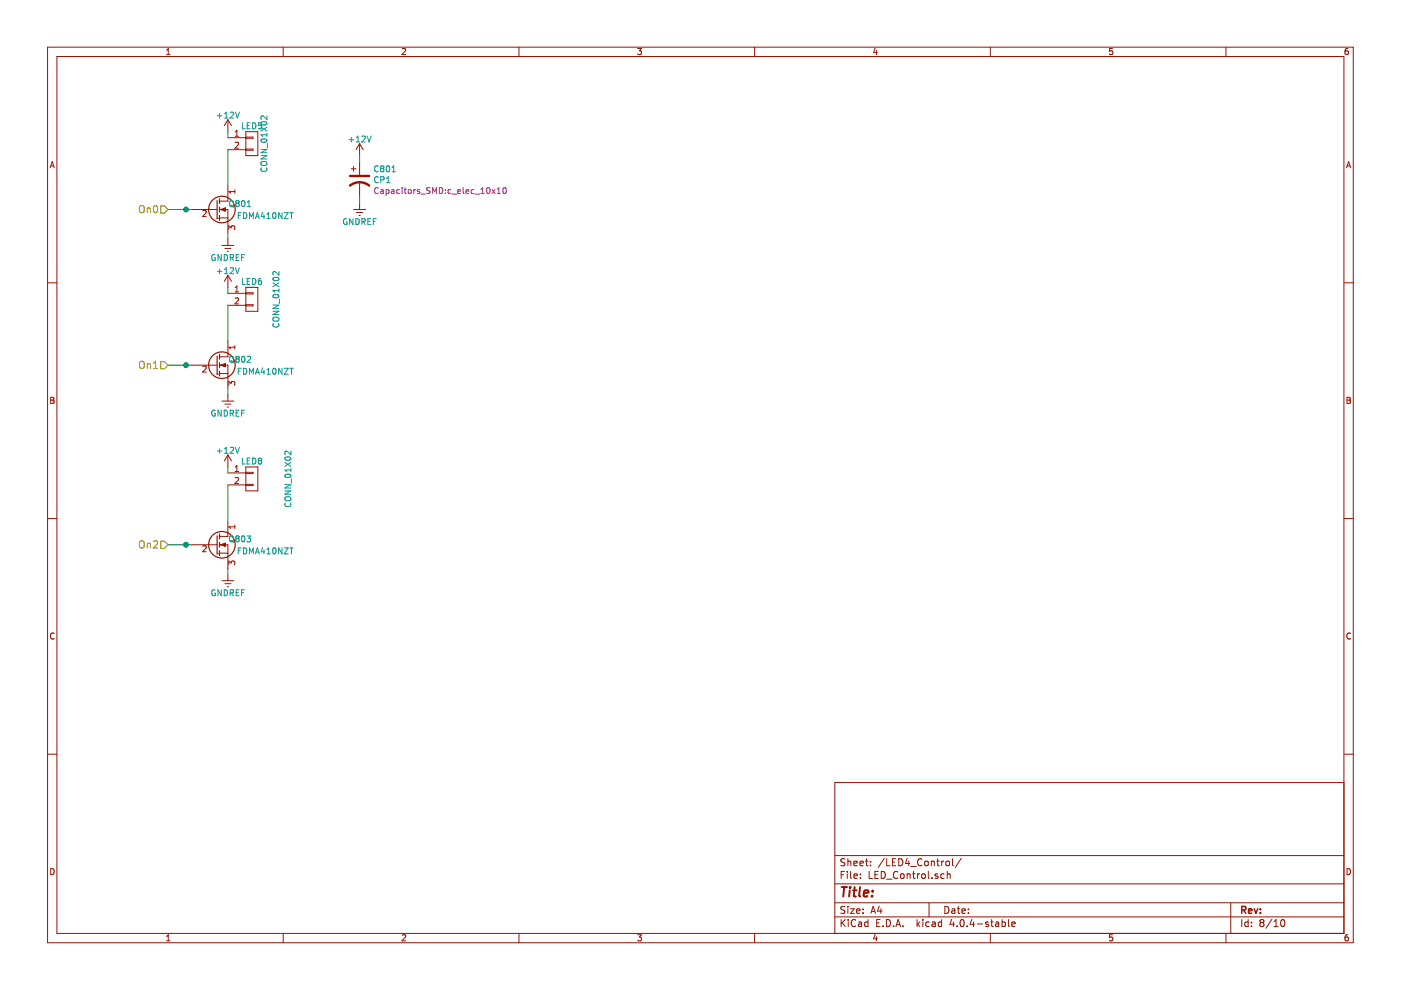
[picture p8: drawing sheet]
<svg xmlns="http://www.w3.org/2000/svg" width="297mm" height="210mm" viewBox="0 0 297 210" stroke-linecap="round" stroke-linejoin="round" font-family="sans-serif">
<g fill="none" stroke="#981200" stroke-width=".25">
<path d="M46 46.3h.1M46 42.5v3.8M46.5 42.1v1.1M46.5 43.9v1M46.5 45.7v1M46 79.3h.1M46 75.5v3.8M46.5 75.1v1.1M46.5 76.9v1M46.5 78.7v1M46 117.4h.1M46 113.6v3.8"/>
<path d="M46.5 113.2v1M46.5 115v1M46.5 116.8v1"/>
<circle cx="47" cy="44.4" r="2.82"/>
<circle cx="47" cy="77.4" r="2.82"/>
<circle cx="47" cy="115.5" r="2.82"/>
</g>
<g fill="none" stroke="#981200" stroke-width=".21">
<path d="M10.1 10h276.8v189.9h-276.8zM12.1 12h272.8v185.9h-272.8zM35.3 11.6h.8M35.3 10.6l.4-.3v1.3M60 10v2M85.3 10.4l.5-.1 .2 .3-.8 1h.8M110 10v2M135.2 10.3h.8l-.4 .5h.3l.1 .2-.1 .4-.2 .2-.5-.2M160 10v2M185.5 10.2l-.3 .9h.8M185.8 10.7v.9M210 10v2"/>
<path d="M235.9 10.3h-.6l-.1 .6 .6-.1 .1 .5-.2 .3-.5-.2M259.9 10v2M285.8 10.3h-.4l-.2 .3v.7l.2 .3 .4-.2 .1-.4-.1-.2h-.4l-.2 .2M10.6 35.6l.5-1.3 .4 1.3M10.8 35.2h.6M48.3 39.3v3.3h-1.8M48.3 25.4v2.5M48.3 29.2h3.8M48.3 31.7h3.8M48.3 25.4l-.7 1.3M48.3 25.4l.8 1.3M49.9 28.9h.7"/>
<path d="M49.9 28l.3-.4v1.3M49.9 30.3l.4-.1 .3 .3-.8 .9h.8M52.1 27.9h2.6v5.1h-2.6zM52.1 31.6h1.5v.3h-1.5M52.1 29.1h1.5v.2h-1.5M74.5 35.8h1M75 35.3v1M76.2 30.5v2.5M76.2 34.3v2.8M76.2 38.6v3.3M76.2 30.5l-.7 1.2M76.2 30.5l.8 1.2"/>
<path d="M285.5 35.6l.4-1.3 .5 1.3M285.6 35.2h.6M10.1 60h2M40.7 44.4h5.3M43 44.7l.5-.1 .2 .4-.8 .9h.8M46.5 46.2h1.8M46.5 44.4h1.8v5.1M47 52h2.6M47.7 52.7h1.3M48.2 53.3h.2M48.3 50.8v1.2M48.3 58.4v2.5"/>
<path d="M48.3 58.4l-.7 1.3M48.3 58.4l.8 1.3M48.5 48.7v-.8l.5 .4 .1-.4h.6l.1 .2-.1 .6M49.8 40.3v.7M49.8 40.6h-1.3l.4 .4M75 44.4h2.5M75.6 45.1h1.3M76.1 45.7h.3M76.2 43.2v1.2M284.9 60h2M40.7 77.4h5.3M43 77.7l.5-.1 .2 .4-.8 .9h.8"/>
<path d="M46.5 77.4h1.8v5.1M46.5 79.2h1.8M48.3 72.3v3.3h-1.8M48.3 62.2h3.8M48.3 64.7h3.8M49.8 73.3v.7M49.8 73.6h-1.3l.4 .4M49.9 61l.3-.4v1.3M49.9 63.3l.4-.1 .3 .3-.8 .9h.8M49.9 61.9h.7M52.1 60.9h2.6v5.1h-2.6zM52.1 62.1h1.5v.2h-1.5"/>
<path d="M52.1 64.6h1.5v.3h-1.5M10.7 84.2h.5l.2 .3-.2 .3 .3 .3-.2 .4h-.6zM10.7 84.8h.5M47 85h2.6M47.7 85.7h1.3M48.2 86.3h.2M48.3 83.8v1.2M48.3 96.5v2.5M48.3 96.5l-.7 1.2M48.3 96.5l.8 1.2M48.5 81.7v-.8l.5 .4 .1-.4h.6l.1 .2-.1 .6M49.9 99.1l.3-.4v1.3"/>
<path d="M49.9 100h.7M52.1 99h2.6v5.1h-2.6zM285.6 84.2h.4l.3 .3-.3 .3 .3 .3-.2 .4h-.5zM285.6 84.8h.4M10.1 109.9h2M40.7 115.5h5.3M43 115.8l.5-.1 .2 .4-.8 .9h.8M46.5 115.5h1.8v5.1M46.5 117.3h1.8M48.3 110.4v3.3h-1.8M48.3 100.3h3.8M48.3 102.8h3.8"/>
<path d="M48.5 119.7v-.7l.5 .4 .1-.4h.6l.1 .2-.1 .5M49.8 111.3v.8M49.8 111.7h-1.3l.4 .4M49.9 101.3l.4-.1 .3 .4-.8 .9h.8M52.1 100.1h1.5v.3h-1.5M52.1 102.7h1.5v.2h-1.5M284.9 109.9h2M11.5 134.3a.58 .58 0 0 0-.8 .5 .58 .58 0 0 0 .8 .6M47 123.1h2.6M47.7 123.8h1.3M48.2 124.4h.2M48.3 121.9v1.2"/>
<path d="M286.3 134.3a.58 .58 0 0 0-.8 .5 .58 .58 0 0 0 .8 .6M10.1 159.9h2M284.9 159.9h2M284.9 165.9h-107.9v32M10.7 184.2a.65 .65 0 0 1 .8 .6 .65 .65 0 0 1-.8 .7zM35.3 198.5l.4-.3v1.3M35.3 199.5h.8M60 197.9v2M85.3 198.3l.5-.1 .2 .3-.8 1h.8M110 197.9v2M135.2 198.2h.8l-.4 .5h.3l.1 .2-.1 .5-.2 .1-.5-.1M160 197.9v2"/>
<path d="M177 194.4h107.9M177 191.4h107.9M177 187.4h107.9M177 181.4h107.9M178.3 185.5h.6M178.3 195v1.5M178.5 195.6l.7 .9M179.1 184.8h-.8v1.5M179.1 192.2h-.6l-.2 .2v.4l.8 .3v.4l-.2 .2-.6-.1M179.1 182.1h-.6l-.2 .2v.3l.8 .4v.4l-.2 .2-.6-.1M179.2 195l-.9 .8M179.6 184.8v.1"/>
<path d="M179.6 185.3v1M179.8 182.1v1.5M179.8 192.2v.1M179.8 192.7v1M179.8 182.7l.2-.1h.3l.1 1M179.8 195v.1M179.8 195.5v1M180.3 192.7h.8l-.8 1h.8M180.3 184.8v1.3l.3 .2M181 183.1l.7-.2v-.3h-.4l-.3 .2 .1 .7h.6M181.1 185.8l.7-.2-.1-.3h-.4l-.2 .2v.7h.6M181.4 195.1a.71 .71 0 0 0-1 .5 .71 .71 0 0 0 .7 .9l.3-.2"/>
<path d="M181.6 193.2l.7-.2v-.2l-.5-.1-.2 .2 .1 .7h.6M182 195.5h.6l.1 1M182.3 183.1l.7-.2v-.3h-.4l-.3 .2 .1 .7h.6M182.4 186.1v.2M182.4 185.3v.2M182.7 195.8l-.7 .3 .2 .4 .5-.1M183 193.5v.2M183 192.8v.1M183.5 182.6h.6M183.7 182.1v1.3l.4 .2M184 195.5h-.4l-.3 .2 .1 .6 .2 .2 .4-.1M184 195v1.5"/>
<path d="M184.3 184.8v1.5h.7M184.6 182.6v.2M184.6 183.4v.2M184.6 193.7l.5-1.5 .5 1.5M184.8 193.2h.7M185.5 185.5h.5M185.5 198.1l-.3 .9h.8M185.8 198.6v.9M185.9 195.7h.5M186.2 184.8h-.7v1.5h.7M186.4 192.1l-.3 1.1h.9M186.6 195h-.7v1.5h.7"/>
<path d="M186.8 192.7v1M186.8 184.8a.76 .76 0 0 1 .9 .7 .76 .76 0 0 1-.9 .8zM187.2 196.3v.2M187.5 182l-1.3 1.9M187.9 195a.76 .76 0 0 1 .9 .7 .76 .76 0 0 1-.9 .8zM188 186.4h1.1M188 182.1v1.5h.7M189.2 182.8h.5M189.4 196.3v.2M189.9 182.1h-.7v1.5h.7M189.9 196.5l.5-1.5 .5 1.5M190.1 196h.7"/>
<path d="M190.4 184.9a.71 .71 0 0 0-1 .5 .71 .71 0 0 0 .7 .9l.3-.2M190.6 182.1a.76 .76 0 0 1 .8 .7 .76 .76 0 0 1-.8 .8zM191 185.4l.2-.1 .4 .1 .1 .6-.1 .2-.4 .1-.2-.2zM191.4 196.3v.2M192.3 185.4l.2-.1h.4l.1 1M192.3 185.3v1M192.3 182l-.3 1.1h.9M192.7 182.6v1M193.1 183.7h1.2M193.5 185.3h.5M193.7 184.8v1.3l.3 .2M194.4 195v1.5"/>
<path d="M194.5 185.3v1M194.6 195.9l.4 .6M195 185.3l-.5 .2M195 195.5l-.6 .5M195.5 185.4l.2-.1 .4 .1 .1 .6-.1 .2-.4 .1-.2-.2zM195.5 182.2a.71 .71 0 0 0-1 .5 .71 .71 0 0 0 .7 .9l.3-.2M195.7 195v.1M195.7 195.5v1M196.1 182.7l.2-.1 .4 .1 .1 .6-.1 .2-.4 .1-.2-.2zM196.8 184.8v1.3l.2 .2M197 191.4v3M197 195.5h-.4l-.3 .2 .1 .6 .2 .2 .4-.1"/>
<path d="M197.5 182.7l.2-.1h.3l.1 1M197.5 182.6v1M197.6 186.1v.2M197.7 195.5h.5l.1 1M198.3 195.8l-.7 .3 .2 .4 .5-.1M198.6 182.6h.6M198.8 182.1v1.3l.4 .2M198.8 185.3h-.3l-.3 .2 .1 .2 .5 .1v.4h-.6M199.6 195.5h-.4l-.3 .2 .1 .6 .2 .2 .4-.1M199.6 195v1.5M199.7 182.6v1M200.1 182.6l-.4 .3"/>
<path d="M200.2 185.3h-.5l-.2 .2v.6l.2 .2 .5-.1M200.3 192.2a.76 .76 0 0 1 .9 .7 .76 .76 0 0 1-.9 .8zM200.6 182.7l.2-.1 .4 .1 .1 .6-.1 .2-.4 .1-.2-.2zM200.8 185.4l.2-.1h.4l.1 1M200.8 184.8v1.5M201.8 194.9l-.4 1.1h1M201.8 192.8h.6l.1 .9M202 182.1v1.3l.2 .2M202.1 195.5v1M202.5 193l-.8 .3 .3 .4 .5-.1M202.9 196.3v.2M203 192.7h.5"/>
<path d="M203.2 192.2v1.3l.3 .2M203.7 195.1l.2-.1a.8 .8 0 0 1 .5 .7 .8 .8 0 0 1-.5 .8l-.3-.6zM203.8 182l-1.3 1.9M204 193.2l.7-.2-.1-.2-.4-.1-.2 .2v.7h.6M205 196.3v.2M205.3 193.5v.2M205.3 192.8v.1M206 194.9l-.3 1.1h.9M206.4 195.5v1M207.2 195.9h1.1M209.5 195.5h-.3l-.2 .2v.2l.5 .1v.4h-.5M210 197.9v2"/>
<path d="M210 195.5h.6M210.3 195v1.3l.3 .2M211.1 195.5h.6l.1 1M211.8 195.8l-.8 .3 .3 .4 .5-.1M212.5 195.5h.4l.3 .2-.2 .7h-.5M212.5 195v1.5M213.8 195v1.3l.2 .2M214.5 196l.7-.2v-.3h-.5l-.2 .2 .1 .7h.6M235.9 198.2h-.6l-.1 .6 .6-.1 .1 .5-.2 .3-.5-.1M259.9 197.9v2M260.9 191.4v6.5M263.3 195v1.5"/>
<path d="M264.6 195.5h-.4l-.3 .2 .1 .6 .2 .2 .4-.1M264.6 195v1.5M265.3 196.3v.2M265.3 195.5v.2M267.4 195.6l-.3 .3 .1 .4 .2 .2h.3l.3-.3v-.3l-.3-.3M267.4 195.6l-.3-.3 .3-.3h.3l.3 .2-.3 .4M267.4 195.6h.3M269.7 194.9l-1.3 1.9M270.1 196.5h.9M270.1 195.4l.4-.4v1.5M271.7 195.1l.2-.1a.8 .8 0 0 1 .5 .7 .8 .8 0 0 1-.5 .8l-.4-.6zM285.6 184.2a.65 .65 0 0 1 .7 .6 .65 .65 0 0 1-.7 .7z"/>
<path d="M285.8 198.2h-.4l-.2 .3v.7l.2 .3 .4-.1 .1-.5-.1-.2h-.4l-.2 .2"/>
</g>
<g fill="#981200" stroke="#981200" stroke-width=".21">
<path d="M46.8 44.4l1-.4v.8z"/>
<path d="M46.8 77.4l1-.4v.8z"/>
<path d="M46.8 115.5l1-.4v.8z"/>
</g>
<g fill="none" stroke="#009596" stroke-width=".21">
<path d="M46.1 24.5h.9M46.6 24.1v.9M47.6 25h.7M47.6 24.1l.4-.3v1.2M48.8 23.9l.5-.1 .2 .3-.8 .9h.8M49.9 23.8l.4 1.2 .5-1.2M51.4 26v1.3h.6M52.4 26.6h.4M53 26h-.6v1.3h.6M53.5 26a.64 .64 0 0 1 .8 .7 .64 .64 0 0 1-.8 .6zM55.3 33h1.3l-1.3 .7h1.3M55.3 31.7h1.3l-1.3 .7h1.3"/>
<path d="M55.3 27l1.3 .8M55.4 34.4l.8-.2a.42 .42 0 0 1 .3 .3 .42 .42 0 0 1 0 .4l-.3 .2-.7-.1-.2-.2zM55.4 26h-.6v.6h.6v.6l-.2 .1-.4-.1M55.4 25.9a.69 .69 0 0 1 1.2 .3 .74 .74 0 0 1-1.3-.1zM55.4 35.6a.56 .56 0 0 0 .5 .8 .56 .56 0 0 0 .6-.8M55.4 29.6a.69 .69 0 0 1 1.2 .3 .74 .74 0 0 1-1.3-.1zM56.6 24.6v.8l-.9-.8-.4 .2 .1 .5M56.6 28.2v.7M56.6 28.6h-1.3l.4 .3M56.6 27l-1.3 .8M56.7 30.4v1M74 29.6h1"/>
<path d="M74.5 29.1v1M75.5 29.2l.4-.4v1.3M75.5 30.1h.7M76.7 28.9l.5-.1 .3 .4-.8 .9h.8M77.8 28.8l.4 1.3 .5-1.3M80.2 35.3a.56 .56 0 0 0-.8 .5 .56 .56 0 0 0 .8 .5M80.2 37.6a.56 .56 0 0 0-.8 .5 .56 .56 0 0 0 .8 .5M80.7 38.1h.6l.1-.5-.7-.1v1.2M80.9 35.7l-.2 .2v.4l.2 .1h.3l.2-.2-.1-.4-.1-.1M80.9 35.7l-.2-.2 .2-.3 .4 .1 .1 .2-.2 .2M80.9 35.7h.3M82 38.7h.7"/>
<path d="M82 37.8l.3-.3v1.2M82 35.3l.2-.1a.67 .67 0 0 1 .4 .6 .67 .67 0 0 1-.4 .6l-.3-.5zM83.1 36.4h.7M83.1 35.5l.4-.3v1.2M45.6 54a.59 .59 0 0 0-.7 .6 .59 .59 0 0 0 .7 .6l.1-.5h-.3M46.1 57.5h.9M46.6 57.1v.9M46.9 54v1.2l-.7-1.2v1.2M47.5 54a.64 .64 0 0 1 .7 .6 .64 .64 0 0 1-.7 .6zM47.6 57.1l.4-.3v1.2M47.6 58h.7M48.7 42.7l.3-.2 .3 .1 .2 .8a.42 .42 0 0 1-.2 .4 .42 .42 0 0 1-.4-.1l-.2-.3z"/>
<path d="M48.8 54.6h.6l.1-.5-.7-.1v1.2M48.8 56.9l.5-.1 .2 .3-.8 .9h.8M48.9 43.5l.4 .2M49.1 54.6l.4 .6M49.3 43.7l.3 .2M49.9 56.8l.4 1.2 .5-1.2M50.1 54.6h.4M50.2 43.1l-.2-.2 .2-.4 .5 .1v.3l-.2 .2M50.2 43.1l-.2 .2v.4l.2 .1h.3l.2-.2v-.4l-.2-.1M50.2 43.1h.3M50.5 45.7h.5M50.7 54h-.6v1.2h.6"/>
<path d="M51.1 45.1h-.6v1.3M51.2 54.6h.4M51.3 42.6l.2-.1a.67 .67 0 0 1 .4 .7 .67 .67 0 0 1-.4 .6l-.3-.5zM51.4 59v1.3h.6M51.6 45.1a.64 .64 0 0 1 .7 .6 .64 .64 0 0 1-.7 .7zM51.8 54h-.6v1.2M52.4 59.6h.4M52.4 43.8h.7M52.4 42.9l.4-.4v1.3M52.9 46.4v-1.3l.4 .9 .4-.9v1.3M53 59h-.6v1.3h.6M53.5 59a.64 .64 0 0 1 .8 .7 .64 .64 0 0 1-.8 .6z"/>
<path d="M54.2 46.4l.4-1.3 .4 1.3M54.3 46h.6M55.3 59l-.3 .1-.2 .3v.7l.2 .2 .4-.1-.1-.6-.3-.1-.2 .3M55.7 45l-.3 .9h.7M56 45.5v.9M56.6 46.4h.7M56.6 45.4l.3-.3v1.3M57.9 60l1.2 .8M57.9 45.2l.2-.1a.67 .67 0 0 1 .4 .6 .67 .67 0 0 1-.4 .7l-.3-.5zM58 58.9a.69 .69 0 0 1 1.1 .3 .74 .74 0 0 1-1.2-.1zM59.1 57.6v.8l-.9-.8-.3 .2 .1 .5M59.1 60l-1.2 .8"/>
<path d="M59.8 45.1v1.3l-.7-1.3v1.3M60.3 45.1h.8l-.8 1.3h.8M61.4 45.1h.8M61.8 45.1v1.3M73.5 46.4a.59 .59 0 0 0-.7 .6 .59 .59 0 0 0 .7 .5l.1-.4h-.3M74.8 46.4v1.2l-.7-1.2v1.2M75.5 46.4a.64 .64 0 0 1 .7 .6 .64 .64 0 0 1-.7 .6zM76.7 47l.6-.1 .1-.4-.7-.1v1.2M77 47l.4 .6M78 46.9h.4M78.6 46.4h-.6v1.2h.6M79.1 46.9h.5"/>
<path d="M79.7 46.4h-.6v1.2M48.7 75.7l.3-.2 .3 .1 .2 .8a.42 .42 0 0 1-.2 .4 .42 .42 0 0 1-.4-.1l-.2-.3zM48.9 76.5l.4 .2M49.3 76.7l.3 .2M50.2 76.1l-.2-.2 .2-.4 .5 .1v.3l-.2 .2M50.2 76.1l-.2 .2v.4l.2 .1h.3l.2-.2v-.4l-.2-.1M50.2 76.1h.3M50.5 78.7h.5M51.1 78.1h-.6v1.3M51.3 75.6l.2-.1a.67 .67 0 0 1 .4 .7 .67 .67 0 0 1-.4 .6l-.3-.5zM51.6 78.1a.64 .64 0 0 1 .7 .6 .64 .64 0 0 1-.7 .7zM52.4 75.6l.5-.1 .2 .4-.7 .9h.7"/>
<path d="M52.9 79.4v-1.3l.4 .9 .4-.9v1.3M54.2 79.4l.4-1.3 .4 1.3M54.3 79h.6M55.7 78l-.3 .9h.7M56 78.5v.9M56.6 78.4l.3-.3v1.3M56.6 79.4h.7M57.9 66h1.2l-1.2 .7h1.2M57.9 64.7h1.2l-1.2 .7h1.2M57.9 78.2l.2-.1a.67 .67 0 0 1 .4 .6 .67 .67 0 0 1-.4 .7l-.3-.5zM57.9 67.4l.8-.2a.42 .42 0 0 1 .4 .3 .42 .42 0 0 1 0 .4l-.4 .2-.7-.1-.1-.2zM57.9 62.6a.76 .76 0 0 1 1.2 .3 .74 .74 0 0 1-1.2-.1z"/>
<path d="M58 68.6a.56 .56 0 0 0 .5 .8 .56 .56 0 0 0 .5-.8M59.1 61.2v.7M59.1 61.6h-1.2l.3 .3M59.2 63.4v1M59.8 78.1v1.3l-.7-1.3v1.3M60.3 78.1h.8l-.8 1.3h.8M61.4 78.1h.8M61.8 78.1v1.3M45.6 87a.59 .59 0 0 0-.7 .6 .59 .59 0 0 0 .7 .6l.1-.5h-.3M46.1 95.6h.9M46.6 95.1v1M46.9 87v1.2l-.7-1.2v1.2"/>
<path d="M47.5 87a.64 .64 0 0 1 .7 .6 .64 .64 0 0 1-.7 .6zM47.6 95.2l.4-.4v1.3M47.6 96.1h.7M48.8 87.6h.6l.1-.5-.7-.1v1.2M48.8 94.9l.5-.1 .2 .4-.8 .9h.8M49.1 87.6l.4 .6M49.9 94.8l.4 1.3 .5-1.3M50.1 87.6h.4M50.7 87h-.6v1.2h.6M51.2 87.6h.4M51.4 97.1v1.3h.6M51.8 87h-.6v1.2"/>
<path d="M52.4 97.7h.4M53 97.1h-.6v1.3h.6M53.5 97.1a.64 .64 0 0 1 .8 .7 .64 .64 0 0 1-.8 .6zM55 97.7l-.2-.3 .2-.3 .4 .1 .1 .2-.3 .3M55 97.7l-.2 .2v.4l.2 .1h.2l.3-.3-.1-.3-.2-.1M55 97.7h.2M60.4 98l1.3 .9M60.5 97a.76 .76 0 0 1 1.2 .3 .74 .74 0 0 1-1.3-.1zM61.7 95.7v.7l-.9-.7-.4 .2 .1 .5M61.7 99.3v.7M61.7 99.7h-1.3l.4 .3M61.7 98l-1.3 .9"/>
<path d="M48.7 113.8l.3-.2 .3 .1 .2 .8a.42 .42 0 0 1-.2 .3 .42 .42 0 0 1-.4 0l-.2-.3zM48.9 114.6l.4 .2M49.3 114.8l.3 .2M50.2 114.2l-.2-.3 .2-.3 .5 .1v.2l-.2 .3M50.2 114.2l-.2 .2v.4l.2 .1h.3l.2-.3v-.3l-.2-.1M50.2 114.2h.3M50.5 116.7h.5M51.1 116.2h-.6v1.2M51.3 113.7l.2-.1a.67 .67 0 0 1 .4 .7 .67 .67 0 0 1-.4 .6l-.3-.5zM51.6 116.2a.64 .64 0 0 1 .7 .6 .64 .64 0 0 1-.7 .6zM52.4 113.6h.7l-.4 .5 .4 .1v.6l-.2 .1-.5-.1M52.9 117.4v-1.2l.4 .9 .4-.9v1.2"/>
<path d="M54.2 117.4l.4-1.2 .4 1.2M54.3 117.1h.6M55.7 116.1l-.3 .9h.7M56 116.6v.8M56.6 116.5l.3-.3v1.2M56.6 117.4h.7M57.9 116.3l.2-.1a.67 .67 0 0 1 .4 .6 .67 .67 0 0 1-.4 .6l-.3-.4zM59.8 116.2v1.2l-.7-1.2v1.2M60.3 116.2h.8l-.8 1.2h.8M60.4 104.1h1.3l-1.3 .7h1.3M60.4 102.8h1.3l-1.3 .7h1.3M60.5 100.7a.76 .76 0 0 1 1.2 .3 .74 .74 0 0 1-1.3-.2z"/>
<path d="M60.5 105.5l.7-.2a.42 .42 0 0 1 .4 .2 .42 .42 0 0 1 0 .5l-.4 .2-.6-.1-.2-.2zM60.5 106.7a.56 .56 0 0 0 .5 .7 .56 .56 0 0 0 .5-.7M61.4 116.2h.8M61.8 101.5v1M61.8 116.2v1.2M45.6 125.1a.59 .59 0 0 0-.7 .6 .59 .59 0 0 0 .7 .5l.1-.4h-.3M46.9 125v1.3l-.7-1.3v1.3M47.5 125a.64 .64 0 0 1 .7 .7 .64 .64 0 0 1-.7 .6zM48.8 125.7l.6-.1 .1-.4-.7-.2v1.3M49.1 125.7l.4 .6M50.1 125.6h.4M50.7 125h-.6v1.3h.6"/>
<path d="M51.2 125.6h.4M51.8 125h-.6v1.3"/>
</g>
<g fill="none" stroke="#009300" stroke-width=".21">
<path d="M48.3 27.9v1.3M48.3 31.7v7.6M76.2 33v1.3M35.6 44.4h5.1M48.3 49.5v1.3M76.2 41.9v1.3M35.6 77.4h5.1M48.3 60.9v1.3M48.3 64.7v7.6M48.3 82.5v1.3M48.3 99v1.3M35.6 115.5h5.1"/>
<path d="M48.3 102.8v7.6M48.3 120.6v1.3"/>
</g>
<g fill="none" stroke="#969400" stroke-width=".21">
<path d="M29.6 43.8a.5 .5 0 0 1 .6-.2 .5 .5 0 0 1 .4 .5l-.1 .8-.3 .2a.53 .53 0 0 1-.6-.5zM31.2 44.1v1M31.2 44.2h.1a.36 .36 0 0 1 .6 .1v.8M32.7 43.7l.2-.1a.81 .81 0 0 1 .5 .7 .81 .81 0 0 1-.5 .8l-.2-.1-.2-.5zM34.1 43.7h.8l.7 .7-.7 .8h-.8zM29.6 76.8a.5 .5 0 0 1 .6-.2 .5 .5 0 0 1 .4 .5l-.1 .8-.3 .2a.53 .53 0 0 1-.6-.5zM31.2 77.1v1M31.2 77.2h.1a.36 .36 0 0 1 .6 .1v.8M32.5 78.1h.9M32.5 77l.5-.4v1.5M34.1 76.7h.8l.7 .7-.7 .8h-.8zM29.6 114.9a.5 .5 0 0 1 .6-.2 .5 .5 0 0 1 .4 .5l-.1 .8-.3 .2a.53 .53 0 0 1-.6-.5z"/>
<path d="M31.2 115.2v1M31.2 115.3h.1a.36 .36 0 0 1 .6 .1v.8M32.5 114.8l.6-.1 .3 .4-.9 1.1h.9M34.1 114.7h.8l.7 .8-.7 .8h-.8z"/>
</g>
<g fill="#009300" stroke="#009300" stroke-width=".21">
<circle cx="39.4" cy="115.5" r=".51"/>
<circle cx="39.4" cy="77.4" r=".51"/>
<circle cx="39.4" cy="44.4" r=".51"/>
</g>
<path d="M74.2 37.3h4.1M74.2 39.3a3.2 3.2 0 0 1 4.1 0" fill="none" stroke="#981200" stroke-width=".51"/>
<g fill="none" stroke="#982296" stroke-width=".21">
<path d="M80.2 39.9a.56 .56 0 0 0-.8 .5 .56 .56 0 0 0 .8 .5M85.3 39.8v.1M85.9 39.8v1l.3 .2M91.2 39.8h-.6l-.1 .5a.54 .54 0 0 1 .6 .6l-.2 .1h-.4M93.2 39.8a.64 .64 0 0 1 .7 .6 .64 .64 0 0 1-.7 .6zM98.2 39.8v1l.2 .2M103.3 39.9l.2-.1a.67 .67 0 0 1 .4 .6 .67 .67 0 0 1-.4 .6l-.3-.4zM106.7 39.9l.2-.1a.67 .67 0 0 1 .5 .6 .67 .67 0 0 1-.5 .6l-.3-.4zM80.7 40.3h.5l.1 .7M81.3 40.5l-.6 .2 .2 .3h.4M81.9 40.3l.3-.1 .3 .2-.1 .6h-.5M81.9 40.2v1.3"/>
<path d="M83 40.3h.5l.1 .7M83.6 40.5l-.6 .2 .1 .3h.5M84.7 40.3l-.4-.1-.2 .2 .1 .6h.5M85.3 40.2v.8M85.7 40.2h.5M86.6 40.3l.2-.1 .3 .1 .1 .5-.1 .2h-.3l-.2-.1zM87.7 40.2v.8M88.1 40.2l-.4 .2M89 40.3l-.3-.1-.2 .2v.2l.5 .1v.3h-.5M89.2 41.2h1M91.7 41v-1.2l.5 .9 .4-.9v1.2M94.4 40.9v.1"/>
<path d="M94.4 40.3v.1M95.6 40.3l-.4-.1-.2 .2 .1 .6h.5M95.8 41.2h1M97.1 40.6l.5-.1v-.2l-.4-.1-.1 .2v.6h.5M98.8 40.6l.6-.1-.1-.2-.3-.1-.2 .2 .1 .6h.4M100.5 40.3l-.4-.1-.2 .2 .1 .6h.5M100.7 41.2h1M102 41h.7M102 40.1l.3-.3v1.2M104.3 40.2l.7 .8M105 40.2l-.7 .8M105.4 41h.7"/>
<path d="M105.4 40.1l.4-.3v1.2"/>
</g>
<path d="M263.3 193l.7-.1 .1-.2v-.4l-.2-.1h-.6v1.5M263.6 193l.5 .7M264.7 193.2l.7-.2v-.2l-.5-.1-.2 .2 .1 .7h.6M265.9 192.7l.4 1 .4-1M267.2 193.5v.2M267.2 192.8v.1" fill="none" stroke="#981200" stroke-width=".3"/>
<path d="M178.4 188.1h1.2M179 188.1l-.2 2M180.2 188.8l-.2 1.3M180.2 188.1v.2M180.2 188.1l.1 .1-.1 .1M180.9 188.8h.7M181.2 188.1l-.2 1.7 .1 .2 .4 .1M182.4 188.1l-.2 1.7 .2 .3M183.1 189.4l1-.2v-.4h-.8l-.2 1 .2 .3 .6-.1M184.9 189.9v.2M185 188.8v.2M185 188.8l-.1 .1 .1 .1" fill="none" stroke="#981200" stroke-width=".41"/>
</svg>
